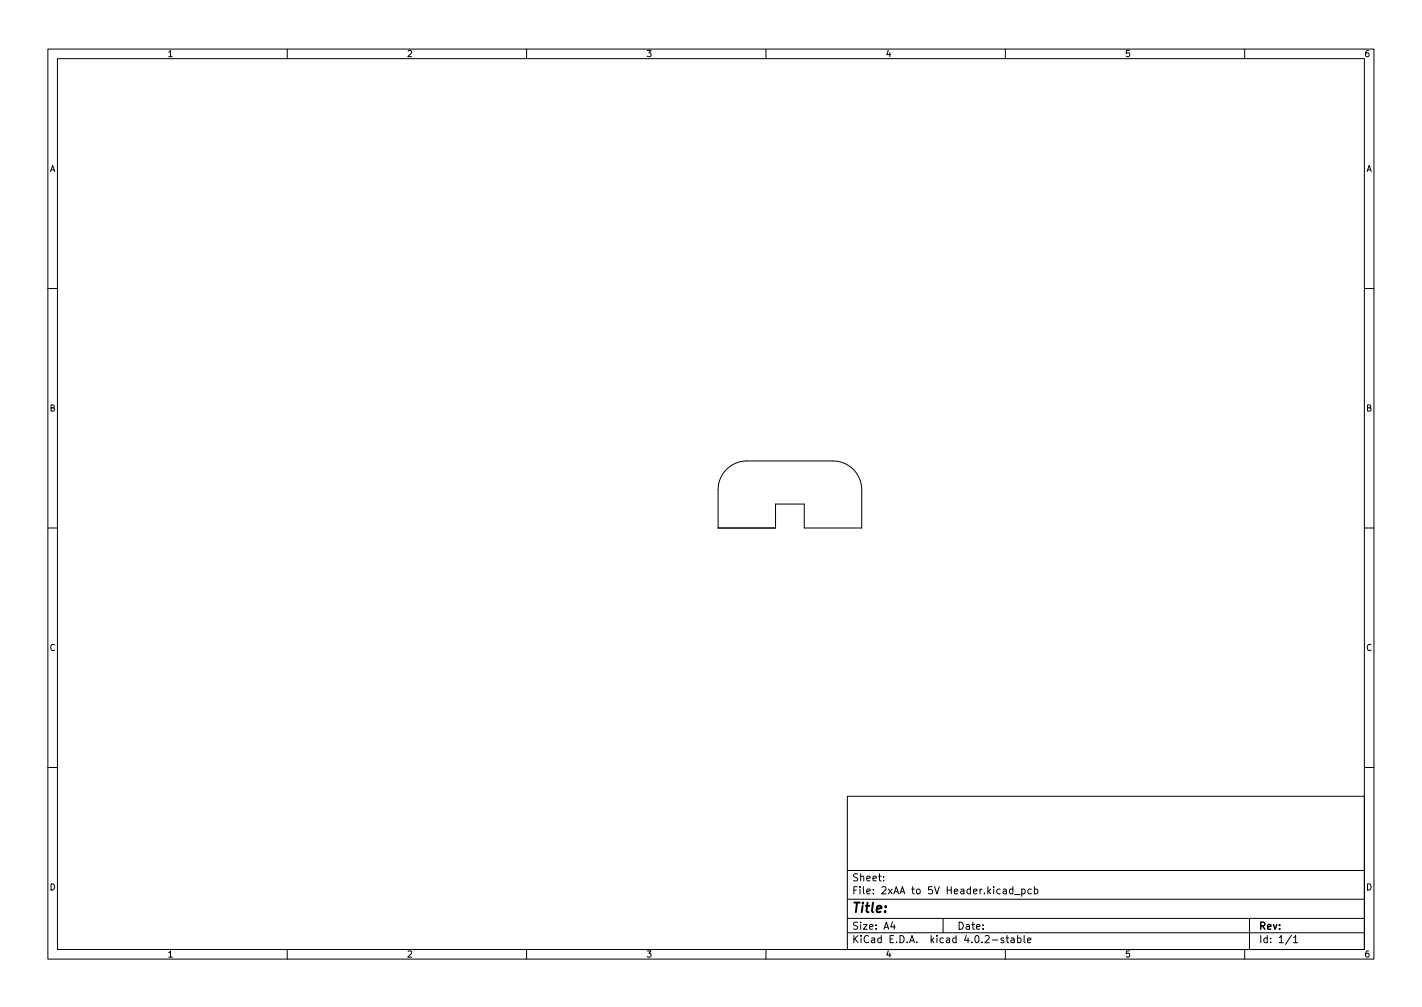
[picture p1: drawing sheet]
<svg xmlns="http://www.w3.org/2000/svg" width="297mm" height="210mm" viewBox="0 0 297 210" stroke-linecap="round" stroke-linejoin="round" font-family="sans-serif">
<defs><g id="words">
<text font-size="2.8" x="178" y="190.6">Title:</text>
<g font-size="2.1">
<text x="178" y="184">Sheet:</text>
<text x="178" y="186.7">File: 2xAA to 5V Header.kicad_pcb</text>
<text x="178" y="196.9">KiCad E.D.A. kicad 4.0.2-stable</text>
<text x="178" y="194.1">Size: A4</text>
<text x="200" y="194.1">Date:</text>
<text x="263" y="194.1">Rev:</text>
<text x="263" y="196.9">Id: 1/1</text>
</g>
<g font-size="1.8">
<text x="35" y="11.9">1</text>
<text x="85" y="11.9">2</text>
<text x="135" y="11.9">3</text>
<text x="185" y="11.9">4</text>
<text x="235" y="11.9">5</text>
<text x="285" y="11.9">6</text>
<text x="10.3" y="35.9">A</text>
<text x="285.3" y="35.9">A</text>
<text x="10.3" y="85.9">B</text>
<text x="285.3" y="85.9">B</text>
<text x="10.3" y="135.9">C</text>
<text x="285.3" y="135.9">C</text>
<text x="10.3" y="185.9">D</text>
<text x="285.3" y="185.9">D</text>
<text x="35" y="199.9">1</text>
<text x="85" y="199.9">2</text>
<text x="135" y="199.9">3</text>
<text x="185" y="199.9">4</text>
<text x="235" y="199.9">5</text>
<text x="285" y="199.9">6</text>
</g>
</g></defs>
<g fill="none" stroke="#000" stroke-width=".21">
<path d="M10 10.2h277v190.1h-277zM12 12.2h273v186.1h-273zM60 10.2v2M110 10.2v2M160 10.2v2M210 10.2v2M260 10.2v2M10 60.2h2M285 60.2h2M151.8 98a6 6 0 0 1 4.2-1.8h18a6 6 0 0 1 6 6v8h-12v-5h-6v5h-12v-8a6 6 0 0 1 1.8-4.2zM10 110.2h2M285 110.2h2"/>
<path d="M10 160.2h2M177 166.3h108v32h-108zM285 160.2h2M60 198.3v2M110 198.3v2M160 198.3v2M177 194.8h108M177 191.8h108M177 187.8h108M177 181.8h108M184.6 183.8v.1M184.6 183v.1"/>
<path d="M186.4 192.5l-.3 1h.9M186.8 193v1M197 191.8v3M209.6 195.9l-.3-.1-.2 .2v.3l.5 .1v.4h-.5M210 198.3v2M210.1 195.8h.6M210.4 195.3v1.3l.3 .2M211.2 195.9h.6l.1 .9M211.6 185.7l-.5-.1-.2 .3 .1 .7h.6M211.6 185.1v1.5M211.9 196.2l-.5 .1-.3 .2 .3 .3h.5M211.9 186.8h1.2"/>
<path d="M212.6 195.9l.4-.1 .3 .3-.2 .7h-.5M212.6 195.3v1.5M213.4 185.7l.5-.1 .2 .3-.1 .7h-.6M213.4 185.6v1.5M213.9 195.3v1.3l.2 .2M214.6 196.3l.8-.1-.1-.3-.4-.1-.3 .2 .1 .8h.6M215.4 185.7l-.4-.1-.3 .3 .2 .7h.5M216.1 185.7l.4-.1 .3 .3-.2 .7h-.5M216.1 185.1v1.5M260 198.3v2M261 191.8v6.5M269.8 195.3l-1.3 1.9"/>
<path d="M270.2 195.8l.4-.5v1.5M270.2 196.8h.9"/>
</g>
<use href="#words"/>
</svg>
